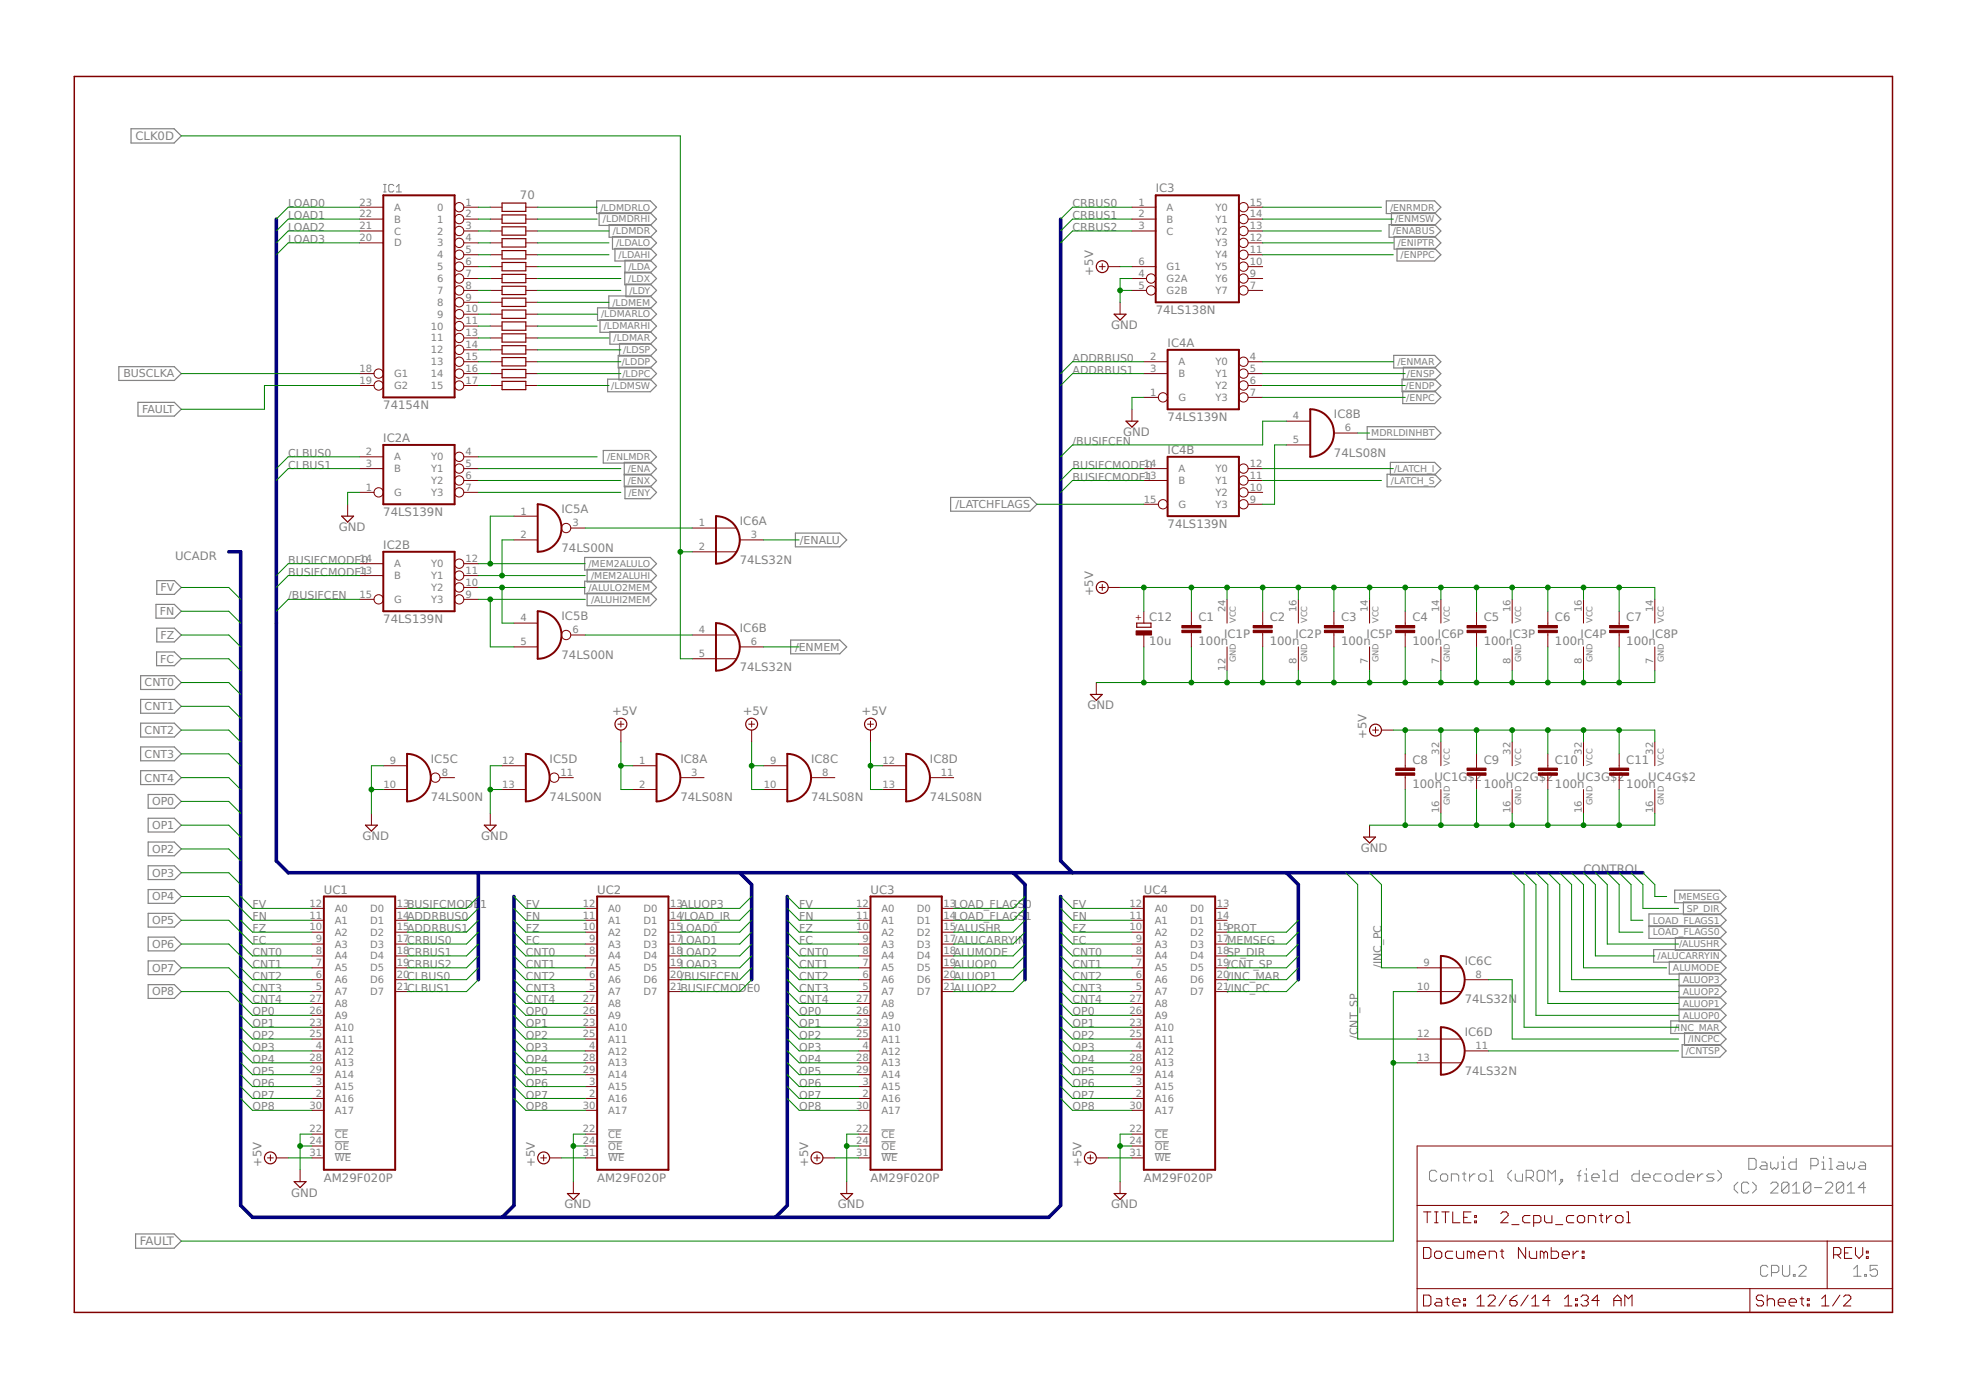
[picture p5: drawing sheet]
<svg xmlns="http://www.w3.org/2000/svg" width="420mm" height="297mm" viewBox="0 0 420 297" stroke-linecap="round" stroke-linejoin="round" font-family="sans-serif">
<defs><g id="words">
<g font-size="2.5" fill="#808080">
<text x="28.9" y="29.9">CLK0D</text>
<text x="247" y="41.1">IC3</text>
<text x="111.1" y="42.5">70</text>
<text x="233.7" y="58.9" transform="rotate(-90 233.7 58.9)">+5V</text>
<text x="237.5" y="70.3">GND</text>
<text x="247" y="67.1">74LS138N</text>
<text x="249.5" y="74.1">IC4A</text>
<text x="81.9" y="87.5">74154N</text>
<text x="249.5" y="90">74LS139N</text>
<text x="285.1" y="89.4">IC8B</text>
<text x="81.9" y="94.4">IC2A</text>
<text x="240" y="93.2">GND</text>
<text x="249.5" y="97">IC4B</text>
<text x="285.1" y="97.6">74LS08N</text>
<text x="72.4" y="113.5">GND</text>
<text x="81.9" y="110.3">74LS139N</text>
<text x="120" y="109.7">IC5A</text>
<text x="158.1" y="112.2">IC6A</text>
<text x="249.5" y="112.8">74LS139N</text>
<text x="37.4" y="119.7">UCADR</text>
<text x="81.9" y="117.3">IC2B</text>
<text x="120" y="117.9">74LS00N</text>
<text x="158.1" y="120.5">74LS32N</text>
<text x="233.7" y="127.4" transform="rotate(-90 233.7 127.4)">+5V</text>
<text x="81.9" y="133.2">74LS139N</text>
<text x="120" y="132.5">IC5B</text>
<text x="158.1" y="135.1">IC6B</text>
<text x="245.6" y="137.8">10u</text>
<text x="245.6" y="132.7">C12</text>
<text x="256.1" y="137.9">100n</text>
<text x="256.1" y="132.8">C1</text>
<text x="261.6" y="136.3">IC1P</text>
<text x="271.4" y="137.9">100n</text>
<text x="271.4" y="132.8">C2</text>
<text x="276.8" y="136.3">IC2P</text>
<text x="286.6" y="137.9">100n</text>
<text x="286.6" y="132.8">C3</text>
<text x="292.1" y="136.3">IC5P</text>
<text x="301.8" y="137.9">100n</text>
<text x="301.8" y="132.8">C4</text>
<text x="307.3" y="136.3">IC6P</text>
<text x="317.1" y="137.9">100n</text>
<text x="317.1" y="132.8">C5</text>
<text x="322.5" y="136.3">IC3P</text>
<text x="332.3" y="137.9">100n</text>
<text x="332.3" y="132.8">C6</text>
<text x="337.8" y="136.3">IC4P</text>
<text x="347.6" y="137.9">100n</text>
<text x="347.6" y="132.8">C7</text>
<text x="353" y="136.3">IC8P</text>
<text x="120" y="140.8">74LS00N</text>
<text x="158.1" y="143.3">74LS32N</text>
<text x="130.8" y="152.8">+5V</text>
<text x="158.7" y="152.8">+5V</text>
<text x="184.1" y="152.8">+5V</text>
<text x="232.4" y="151.6">GND</text>
<text x="292.1" y="157.9" transform="rotate(-90 292.1 157.9)">+5V</text>
<text x="92.1" y="163">IC5C</text>
<text x="117.5" y="163">IC5D</text>
<text x="145.4" y="163">IC8A</text>
<text x="173.3" y="163">IC8C</text>
<text x="198.7" y="163">IC8D</text>
<text x="301.8" y="163.3">C8</text>
<text x="306.5" y="166.8">UC1G$2</text>
<text x="317.1" y="163.3">C9</text>
<text x="321.8" y="166.8">UC2G$2</text>
<text x="332.3" y="163.3">C10</text>
<text x="337" y="166.8">UC3G$2</text>
<text x="347.6" y="163.3">C11</text>
<text x="352.3" y="166.8">UC4G$2</text>
<text x="92.1" y="171.3">74LS00N</text>
<text x="117.5" y="171.3">74LS00N</text>
<text x="145.4" y="171.3">74LS08N</text>
<text x="173.3" y="171.3">74LS08N</text>
<text x="198.7" y="171.3">74LS08N</text>
<text x="301.8" y="168.3">100n</text>
<text x="317.1" y="168.3">100n</text>
<text x="332.3" y="168.3">100n</text>
<text x="347.6" y="168.3">100n</text>
<text x="77.5" y="179.5">GND</text>
<text x="102.9" y="179.5">GND</text>
<text x="290.8" y="182.1">GND</text>
<text x="69.2" y="190.9">UC1</text>
<text x="127.6" y="190.9">UC2</text>
<text x="186" y="190.9">UC3</text>
<text x="244.4" y="190.9">UC4</text>
<text x="338.4" y="186.5">CONTROL</text>
<text x="313" y="206.2">IC6C</text>
<text x="313" y="214.4">74LS32N</text>
<text x="313" y="221.4">IC6D</text>
<text x="313" y="229.7">74LS32N</text>
<text x="55.9" y="249.3" transform="rotate(-90 55.9 249.3)">+5V</text>
<text x="114.3" y="249.3" transform="rotate(-90 114.3 249.3)">+5V</text>
<text x="172.7" y="249.3" transform="rotate(-90 172.7 249.3)">+5V</text>
<text x="231.1" y="249.3" transform="rotate(-90 231.1 249.3)">+5V</text>
<text x="62.2" y="255.7">GND</text>
<text x="69.2" y="252.5">AM29F020P</text>
<text x="127.6" y="252.5">AM29F020P</text>
<text x="186" y="252.5">AM29F020P</text>
<text x="244.4" y="252.5">AM29F020P</text>
<text x="120.6" y="258.2">GND</text>
<text x="179.1" y="258.2">GND</text>
<text x="237.5" y="258.2">GND</text>
<text x="29.9" y="266.1">FAULT</text>
</g>
<g font-size="2.3" fill="#808080">
<text x="61.6" y="46.8">LOAD1</text>
<text x="61.6" y="44.3">LOAD0</text>
<text x="229.2" y="46.8">CRBUS1</text>
<text x="229.2" y="44.3">CRBUS0</text>
<text x="61.6" y="51.9">LOAD3</text>
<text x="61.6" y="49.4">LOAD2</text>
<text x="229.2" y="49.4">CRBUS2</text>
<text x="229.2" y="77.3">ADDRBUS0</text>
<text x="26.4" y="80.7">BUSCLKA</text>
<text x="229.2" y="79.8">ADDRBUS1</text>
<text x="30.4" y="88.3">FAULT</text>
<text x="229.2" y="95.1">/BUSIFCEN</text>
<text x="61.6" y="100.1">CLBUS1</text>
<text x="61.6" y="97.6">CLBUS0</text>
<text x="229.2" y="100.1">BUSIFCMODE104</text>
<text x="229.2" y="102.7">BUSIFCMODE113</text>
<text x="204.2" y="108.6">/LATCHFLAGS</text>
<text x="171" y="116.2">/ENALU</text>
<text x="61.6" y="123">BUSIFCMODE113</text>
<text x="61.6" y="120.5">BUSIFCMODE104</text>
<text x="34.1" y="131.5">FN</text>
<text x="34.3" y="126.4">FV</text>
<text x="61.6" y="128.1">/BUSIFCEN</text>
<text x="34.3" y="136.5">FZ</text>
<text x="34.3" y="141.6">FC</text>
<text x="169.9" y="139.1">/ENMEM</text>
<text x="30.9" y="146.7">CNT0</text>
<text x="30.9" y="151.8">CNT1</text>
<text x="30.9" y="156.9">CNT2</text>
<text x="30.9" y="161.9">CNT3</text>
<text x="30.9" y="167">CNT4</text>
<text x="32.5" y="172.1">OP0</text>
<text x="32.5" y="177.2">OP1</text>
<text x="32.5" y="182.2">OP2</text>
<text x="32.5" y="187.3">OP3</text>
<text x="32.5" y="192.4">OP4</text>
<text x="32.5" y="197.5">OP5</text>
<text x="54" y="196.7">FN</text>
<text x="54" y="194.1">FV</text>
<text x="102.6" y="194.1">1</text>
<text x="112.4" y="196.7">FN</text>
<text x="112.4" y="194.1">FV</text>
<text x="170.8" y="196.7">FN</text>
<text x="170.8" y="194.1">FV</text>
<text x="229.2" y="196.7">FN</text>
<text x="229.2" y="194.1">FV</text>
<text x="32.5" y="202.6">OP6</text>
<text x="54" y="201.7">FC</text>
<text x="54" y="199.2">FZ</text>
<text x="112.4" y="201.7">FC</text>
<text x="112.4" y="199.2">FZ</text>
<text x="170.8" y="201.7">FC</text>
<text x="170.8" y="199.2">FZ</text>
<text x="229.2" y="201.7">FC</text>
<text x="229.2" y="199.2">FZ</text>
<text x="32.5" y="207.6">OP7</text>
<text x="54" y="204.3">CNT0</text>
<text x="54" y="206.8">CNT1</text>
<text x="54" y="209.4">CNT2</text>
<text x="112.4" y="204.3">CNT0</text>
<text x="112.4" y="206.8">CNT1</text>
<text x="112.4" y="209.4">CNT2</text>
<text x="170.8" y="204.3">CNT0</text>
<text x="170.8" y="206.8">CNT1</text>
<text x="170.8" y="209.4">CNT2</text>
<text x="229.2" y="204.3">CNT0</text>
<text x="229.2" y="206.8">CNT1</text>
<text x="229.2" y="209.4">CNT2</text>
<text x="295.2" y="206.8" transform="rotate(-90 295.2 206.8)">/INC_PC</text>
<text x="32.5" y="212.7">OP8</text>
<text x="54" y="211.9">CNT3</text>
<text x="54" y="214.4">CNT4</text>
<text x="112.4" y="211.9">CNT3</text>
<text x="112.4" y="214.4">CNT4</text>
<text x="170.8" y="211.9">CNT3</text>
<text x="170.8" y="214.4">CNT4</text>
<text x="229.2" y="211.9">CNT3</text>
<text x="229.2" y="214.4">CNT4</text>
<text x="54" y="217">OP0</text>
<text x="54" y="219.5">OP1</text>
<text x="112.4" y="217">OP0</text>
<text x="112.4" y="219.5">OP1</text>
<text x="170.8" y="217">OP0</text>
<text x="170.8" y="219.5">OP1</text>
<text x="229.2" y="217">OP0</text>
<text x="229.2" y="219.5">OP1</text>
<text x="54" y="222">OP2</text>
<text x="54" y="224.6">OP3</text>
<text x="54" y="227.1">OP4</text>
<text x="112.4" y="222">OP2</text>
<text x="112.4" y="224.6">OP3</text>
<text x="112.4" y="227.1">OP4</text>
<text x="170.8" y="222">OP2</text>
<text x="170.8" y="224.6">OP3</text>
<text x="170.8" y="227.1">OP4</text>
<text x="229.2" y="222">OP2</text>
<text x="229.2" y="224.6">OP3</text>
<text x="229.2" y="227.1">OP4</text>
<text x="290.2" y="222" transform="rotate(-90 290.2 222)">/CNT_SP</text>
<text x="54" y="229.7">OP5</text>
<text x="54" y="232.2">OP6</text>
<text x="112.4" y="229.7">OP5</text>
<text x="112.4" y="232.2">OP6</text>
<text x="170.8" y="229.7">OP5</text>
<text x="170.8" y="232.2">OP6</text>
<text x="229.2" y="229.7">OP5</text>
<text x="229.2" y="232.2">OP6</text>
<text x="54" y="234.7">OP7</text>
<text x="54" y="237.3">OP8</text>
<text x="112.4" y="234.7">OP7</text>
<text x="112.4" y="237.3">OP8</text>
<text x="170.8" y="234.7">OP7</text>
<text x="170.8" y="237.3">OP8</text>
<text x="229.2" y="234.7">OP7</text>
<text x="229.2" y="237.3">OP8</text>
</g>
<g font-size="2.1" fill="#808080">
<text x="76.9" y="46.5">22</text>
<text x="76.9" y="43.9">23</text>
<text x="84.2" y="47.6">B</text>
<text x="84.2" y="45">A</text>
<text x="93.5" y="45">0</text>
<text x="93.5" y="47.6">1</text>
<text x="99.5" y="43.9">1</text>
<text x="99.5" y="46.5">2</text>
<text x="243.3" y="43.9">1</text>
<text x="243.3" y="46.5">2</text>
<text x="249.3" y="45">A</text>
<text x="249.3" y="47.6">B</text>
<text x="259.8" y="47.6">Y1</text>
<text x="259.8" y="45">Y0</text>
<text x="267.1" y="46.5">14</text>
<text x="267.1" y="43.9">15</text>
<text x="76.9" y="51.5">20</text>
<text x="76.9" y="49">21</text>
<text x="84.2" y="52.7">D</text>
<text x="84.2" y="50.1">C</text>
<text x="93.5" y="50.1">2</text>
<text x="93.5" y="52.7">3</text>
<text x="99.5" y="49">3</text>
<text x="99.5" y="51.5">4</text>
<text x="243.3" y="49">3</text>
<text x="249.3" y="50.1">C</text>
<text x="259.8" y="52.7">Y3</text>
<text x="259.8" y="50.1">Y2</text>
<text x="267.1" y="51.5">12</text>
<text x="267.1" y="49">13</text>
<text x="93.5" y="55.2">4</text>
<text x="93.5" y="57.7">5</text>
<text x="99.5" y="54.1">5</text>
<text x="99.5" y="56.6">6</text>
<text x="99.5" y="59.2">7</text>
<text x="243.3" y="59.2">4</text>
<text x="243.3" y="56.6">6</text>
<text x="249.3" y="57.7">G1</text>
<text x="259.8" y="57.7">Y5</text>
<text x="259.8" y="55.2">Y4</text>
<text x="267.1" y="59.2">9</text>
<text x="267.1" y="56.6">10</text>
<text x="267.1" y="54.1">11</text>
<text x="93.5" y="60.3">6</text>
<text x="93.5" y="62.8">7</text>
<text x="93.5" y="65.4">8</text>
<text x="99.5" y="61.7">8</text>
<text x="99.5" y="64.2">9</text>
<text x="243.3" y="61.7">5</text>
<text x="249.3" y="60.3">G2A</text>
<text x="249.3" y="62.8">G2B</text>
<text x="259.8" y="62.8">Y7</text>
<text x="259.8" y="60.3">Y6</text>
<text x="267.1" y="61.7">7</text>
<text x="92.1" y="70.4">10</text>
<text x="93.5" y="67.9">9</text>
<text x="99.5" y="66.8">10</text>
<text x="99.5" y="69.3">11</text>
<text x="99.5" y="71.9">13</text>
<text x="92.1" y="73">11</text>
<text x="92.1" y="75.5">12</text>
<text x="99.5" y="74.4">14</text>
<text x="99.5" y="76.9">15</text>
<text x="245.8" y="76.9">2</text>
<text x="267.1" y="76.9">4</text>
<text x="76.9" y="79.5">18</text>
<text x="76.9" y="82">19</text>
<text x="84.2" y="80.6">G1</text>
<text x="84.2" y="83.1">G2</text>
<text x="92.1" y="78.1">13</text>
<text x="92.1" y="80.6">14</text>
<text x="92.1" y="83.1">15</text>
<text x="99.5" y="79.5">16</text>
<text x="99.5" y="82">17</text>
<text x="245.8" y="79.5">3</text>
<text x="251.9" y="78.1">A</text>
<text x="251.9" y="80.6">B</text>
<text x="259.8" y="78.1">Y0</text>
<text x="259.8" y="80.6">Y1</text>
<text x="259.8" y="83.1">Y2</text>
<text x="267.1" y="79.5">5</text>
<text x="267.1" y="82">6</text>
<text x="245.8" y="84.6">1</text>
<text x="251.9" y="85.7">G</text>
<text x="259.8" y="85.7">Y3</text>
<text x="267.1" y="84.6">7</text>
<text x="276.3" y="89.6">4</text>
<text x="276.3" y="94.7">5</text>
<text x="287.4" y="92.2">6</text>
<text x="78.2" y="97.3">2</text>
<text x="78.2" y="99.8">3</text>
<text x="84.2" y="98.4">A</text>
<text x="84.2" y="100.9">B</text>
<text x="92.1" y="98.4">Y0</text>
<text x="92.1" y="100.9">Y1</text>
<text x="99.5" y="97.3">4</text>
<text x="99.5" y="99.8">5</text>
<text x="251.9" y="100.9">A</text>
<text x="259.8" y="100.9">Y0</text>
<text x="267.1" y="99.8">12</text>
<text x="78.2" y="104.9">1</text>
<text x="84.2" y="106">G</text>
<text x="92.1" y="103.5">Y2</text>
<text x="92.1" y="106">Y3</text>
<text x="99.5" y="102.3">6</text>
<text x="99.5" y="104.9">7</text>
<text x="244.5" y="107.4">15</text>
<text x="251.9" y="103.5">B</text>
<text x="259.8" y="103.5">Y1</text>
<text x="259.8" y="106">Y2</text>
<text x="267.1" y="102.3">11</text>
<text x="267.1" y="104.9">10</text>
<text x="267.1" y="107.4">9</text>
<text x="111.2" y="110">1</text>
<text x="122.3" y="112.5">3</text>
<text x="149.3" y="112.5">1</text>
<text x="251.9" y="108.5">G</text>
<text x="259.8" y="108.5">Y3</text>
<text x="111.2" y="115">2</text>
<text x="149.3" y="117.6">2</text>
<text x="160.4" y="115">3</text>
<text x="84.2" y="121.2">A</text>
<text x="84.2" y="123.8">B</text>
<text x="92.1" y="121.2">Y0</text>
<text x="92.1" y="123.8">Y1</text>
<text x="99.5" y="120.1">12</text>
<text x="99.5" y="122.7">11</text>
<text x="99.5" y="125.2">10</text>
<text x="76.9" y="127.7">15</text>
<text x="84.2" y="128.8">G</text>
<text x="92.1" y="126.3">Y2</text>
<text x="92.1" y="128.8">Y3</text>
<text x="99.5" y="127.7">9</text>
<text x="261.9" y="130.8" transform="rotate(-90 261.9 130.8)">24</text>
<text x="277.1" y="130.8" transform="rotate(-90 277.1 130.8)">16</text>
<text x="292.3" y="130.8" transform="rotate(-90 292.3 130.8)">14</text>
<text x="307.6" y="130.8" transform="rotate(-90 307.6 130.8)">14</text>
<text x="322.8" y="130.8" transform="rotate(-90 322.8 130.8)">16</text>
<text x="338.1" y="130.8" transform="rotate(-90 338.1 130.8)">16</text>
<text x="353.3" y="130.8" transform="rotate(-90 353.3 130.8)">14</text>
<text x="111.2" y="132.8">4</text>
<text x="111.2" y="137.9">5</text>
<text x="122.3" y="135.3">6</text>
<text x="149.3" y="135.3">4</text>
<text x="160.4" y="137.9">6</text>
<text x="149.3" y="140.4">5</text>
<text x="261.9" y="143.3" transform="rotate(-90 261.9 143.3)">12</text>
<text x="277.1" y="141.9" transform="rotate(-90 277.1 141.9)">8</text>
<text x="292.3" y="141.9" transform="rotate(-90 292.3 141.9)">7</text>
<text x="307.6" y="141.9" transform="rotate(-90 307.6 141.9)">7</text>
<text x="322.8" y="141.9" transform="rotate(-90 322.8 141.9)">8</text>
<text x="338.1" y="141.9" transform="rotate(-90 338.1 141.9)">8</text>
<text x="353.3" y="141.9" transform="rotate(-90 353.3 141.9)">7</text>
<text x="307.6" y="161.3" transform="rotate(-90 307.6 161.3)">32</text>
<text x="322.8" y="161.3" transform="rotate(-90 322.8 161.3)">32</text>
<text x="338.1" y="161.3" transform="rotate(-90 338.1 161.3)">32</text>
<text x="353.3" y="161.3" transform="rotate(-90 353.3 161.3)">32</text>
<text x="83.3" y="163.3">9</text>
<text x="94.4" y="165.8">8</text>
<text x="107.3" y="163.3">12</text>
<text x="119.8" y="165.8">11</text>
<text x="136.6" y="163.3">1</text>
<text x="147.7" y="165.8">3</text>
<text x="164.6" y="163.3">9</text>
<text x="175.7" y="165.8">8</text>
<text x="188.6" y="163.3">12</text>
<text x="201.1" y="165.8">11</text>
<text x="81.9" y="168.4">10</text>
<text x="107.3" y="168.4">13</text>
<text x="136.6" y="168.4">2</text>
<text x="163.2" y="168.4">10</text>
<text x="188.6" y="168.4">13</text>
<text x="307.6" y="173.8" transform="rotate(-90 307.6 173.8)">16</text>
<text x="322.8" y="173.8" transform="rotate(-90 322.8 173.8)">16</text>
<text x="338.1" y="173.8" transform="rotate(-90 338.1 173.8)">16</text>
<text x="353.3" y="173.8" transform="rotate(-90 353.3 173.8)">16</text>
<text x="66.1" y="196.3">11</text>
<text x="66.1" y="193.8">12</text>
<text x="71.5" y="197.4">A1</text>
<text x="71.5" y="194.9">A0</text>
<text x="79.1" y="194.9">D0</text>
<text x="79.1" y="197.4">D1</text>
<text x="84.8" y="193.8">13BUSIFCMODE</text>
<text x="84.8" y="196.3">14ADDRBUS0</text>
<text x="124.6" y="196.3">11</text>
<text x="124.6" y="193.8">12</text>
<text x="130" y="197.4">A1</text>
<text x="130" y="194.9">A0</text>
<text x="137.5" y="194.9">D0</text>
<text x="137.5" y="197.4">D1</text>
<text x="143.2" y="193.8">13ALUOP3</text>
<text x="143.2" y="196.3">14/LOAD_IR</text>
<text x="183" y="196.3">11</text>
<text x="183" y="193.8">12</text>
<text x="188.4" y="197.4">A1</text>
<text x="188.4" y="194.9">A0</text>
<text x="195.9" y="194.9">D0</text>
<text x="195.9" y="197.4">D1</text>
<text x="201.6" y="193.8">13LOAD_FLAGS0</text>
<text x="201.6" y="196.3">14LOAD_FLAGS1</text>
<text x="241.4" y="196.3">11</text>
<text x="241.4" y="193.8">12</text>
<text x="246.8" y="197.4">A1</text>
<text x="246.8" y="194.9">A0</text>
<text x="254.3" y="194.9">D0</text>
<text x="254.3" y="197.4">D1</text>
<text x="260" y="193.8">13</text>
<text x="260" y="196.3">14</text>
<text x="66.1" y="198.8">10</text>
<text x="67.5" y="203.9">8</text>
<text x="67.5" y="201.4">9</text>
<text x="71.5" y="202.5">A3</text>
<text x="71.5" y="200">A2</text>
<text x="79.1" y="200">D2</text>
<text x="79.1" y="202.5">D3</text>
<text x="84.8" y="198.8">15ADDRBUS1</text>
<text x="84.8" y="201.4">17CRBUS0</text>
<text x="84.8" y="203.9">18CRBUS1</text>
<text x="124.6" y="198.8">10</text>
<text x="125.9" y="203.9">8</text>
<text x="125.9" y="201.4">9</text>
<text x="130" y="202.5">A3</text>
<text x="130" y="200">A2</text>
<text x="137.5" y="200">D2</text>
<text x="137.5" y="202.5">D3</text>
<text x="143.2" y="198.8">15LOAD0</text>
<text x="143.2" y="201.4">17LOAD1</text>
<text x="143.2" y="203.9">18LOAD2</text>
<text x="183" y="198.8">10</text>
<text x="184.3" y="203.9">8</text>
<text x="184.3" y="201.4">9</text>
<text x="188.4" y="202.5">A3</text>
<text x="188.4" y="200">A2</text>
<text x="195.9" y="200">D2</text>
<text x="195.9" y="202.5">D3</text>
<text x="201.6" y="198.8">15/ALUSHR</text>
<text x="201.6" y="201.4">17/ALUCARRYIN</text>
<text x="201.6" y="203.9">18ALUMODE</text>
<text x="241.4" y="198.8">10</text>
<text x="242.7" y="203.9">8</text>
<text x="242.7" y="201.4">9</text>
<text x="246.8" y="202.5">A3</text>
<text x="246.8" y="200">A2</text>
<text x="254.3" y="200">D2</text>
<text x="254.3" y="202.5">D3</text>
<text x="260" y="198.8">15PROT</text>
<text x="260" y="201.4">17MEMSEG</text>
<text x="260" y="203.9">18SP_DIR</text>
<text x="67.5" y="209">6</text>
<text x="67.5" y="206.5">7</text>
<text x="71.5" y="207.6">A5</text>
<text x="71.5" y="205">A4</text>
<text x="79.1" y="205">D4</text>
<text x="79.1" y="207.6">D5</text>
<text x="84.8" y="206.5">19CRBUS2</text>
<text x="84.8" y="209">20CLBUS0</text>
<text x="125.9" y="209">6</text>
<text x="125.9" y="206.5">7</text>
<text x="130" y="207.6">A5</text>
<text x="130" y="205">A4</text>
<text x="137.5" y="205">D4</text>
<text x="137.5" y="207.6">D5</text>
<text x="143.2" y="206.5">19LOAD3</text>
<text x="143.2" y="209">20/BUSIFCEN</text>
<text x="184.3" y="209">6</text>
<text x="184.3" y="206.5">7</text>
<text x="188.4" y="207.6">A5</text>
<text x="188.4" y="205">A4</text>
<text x="195.9" y="205">D4</text>
<text x="195.9" y="207.6">D5</text>
<text x="201.6" y="206.5">19ALUOP0</text>
<text x="201.6" y="209">20ALUOP1</text>
<text x="242.7" y="209">6</text>
<text x="242.7" y="206.5">7</text>
<text x="246.8" y="207.6">A5</text>
<text x="246.8" y="205">A4</text>
<text x="254.3" y="205">D4</text>
<text x="254.3" y="207.6">D5</text>
<text x="260" y="206.5">19/CNT_SP</text>
<text x="260" y="209">20/INC_MAR</text>
<text x="304.2" y="206.5">9</text>
<text x="315.4" y="209">8</text>
<text x="66.1" y="214.1">27</text>
<text x="67.5" y="211.5">5</text>
<text x="71.5" y="212.7">A7</text>
<text x="71.5" y="210.1">A6</text>
<text x="71.5" y="215.2">A8</text>
<text x="79.1" y="210.1">D6</text>
<text x="79.1" y="212.7">D7</text>
<text x="84.8" y="211.5">21CLBUS1</text>
<text x="124.6" y="214.1">27</text>
<text x="125.9" y="211.5">5</text>
<text x="130" y="212.7">A7</text>
<text x="130" y="210.1">A6</text>
<text x="130" y="215.2">A8</text>
<text x="137.5" y="210.1">D6</text>
<text x="137.5" y="212.7">D7</text>
<text x="143.2" y="211.5">21BUSIFCMODE0</text>
<text x="183" y="214.1">27</text>
<text x="184.3" y="211.5">5</text>
<text x="188.4" y="212.7">A7</text>
<text x="188.4" y="210.1">A6</text>
<text x="188.4" y="215.2">A8</text>
<text x="195.9" y="210.1">D6</text>
<text x="195.9" y="212.7">D7</text>
<text x="201.6" y="211.5">21ALUOP2</text>
<text x="241.4" y="214.1">27</text>
<text x="242.7" y="211.5">5</text>
<text x="246.8" y="212.7">A7</text>
<text x="246.8" y="210.1">A6</text>
<text x="246.8" y="215.2">A8</text>
<text x="254.3" y="210.1">D6</text>
<text x="254.3" y="212.7">D7</text>
<text x="260" y="211.5">21/INC_PC</text>
<text x="302.9" y="211.5">10</text>
<text x="66.1" y="219.2">23</text>
<text x="66.1" y="221.7">25</text>
<text x="66.1" y="216.6">26</text>
<text x="71.5" y="220.3">A10</text>
<text x="71.5" y="217.7">A9</text>
<text x="124.6" y="219.2">23</text>
<text x="124.6" y="221.7">25</text>
<text x="124.6" y="216.6">26</text>
<text x="130" y="220.3">A10</text>
<text x="130" y="217.7">A9</text>
<text x="183" y="219.2">23</text>
<text x="183" y="221.7">25</text>
<text x="183" y="216.6">26</text>
<text x="188.4" y="220.3">A10</text>
<text x="188.4" y="217.7">A9</text>
<text x="241.4" y="219.2">23</text>
<text x="241.4" y="221.7">25</text>
<text x="241.4" y="216.6">26</text>
<text x="246.8" y="220.3">A10</text>
<text x="246.8" y="217.7">A9</text>
<text x="302.9" y="221.7">12</text>
<text x="66.1" y="226.8">28</text>
<text x="67.5" y="224.2">4</text>
<text x="71.5" y="225.3">A12</text>
<text x="71.5" y="222.8">A11</text>
<text x="71.5" y="227.9">A13</text>
<text x="124.6" y="226.8">28</text>
<text x="125.9" y="224.2">4</text>
<text x="130" y="225.3">A12</text>
<text x="130" y="222.8">A11</text>
<text x="130" y="227.9">A13</text>
<text x="183" y="226.8">28</text>
<text x="184.3" y="224.2">4</text>
<text x="188.4" y="225.3">A12</text>
<text x="188.4" y="222.8">A11</text>
<text x="188.4" y="227.9">A13</text>
<text x="241.4" y="226.8">28</text>
<text x="242.7" y="224.2">4</text>
<text x="246.8" y="225.3">A12</text>
<text x="246.8" y="222.8">A11</text>
<text x="246.8" y="227.9">A13</text>
<text x="302.9" y="226.8">13</text>
<text x="315.4" y="224.2">11</text>
<text x="66.1" y="229.3">29</text>
<text x="67.5" y="231.9">3</text>
<text x="71.5" y="230.4">A14</text>
<text x="71.5" y="233">A15</text>
<text x="124.6" y="229.3">29</text>
<text x="125.9" y="231.9">3</text>
<text x="130" y="230.4">A14</text>
<text x="130" y="233">A15</text>
<text x="183" y="229.3">29</text>
<text x="184.3" y="231.9">3</text>
<text x="188.4" y="230.4">A14</text>
<text x="188.4" y="233">A15</text>
<text x="241.4" y="229.3">29</text>
<text x="242.7" y="231.9">3</text>
<text x="246.8" y="230.4">A14</text>
<text x="246.8" y="233">A15</text>
<text x="66.1" y="236.9">30</text>
<text x="67.5" y="234.4">2</text>
<text x="71.5" y="235.5">A16</text>
<text x="71.5" y="238">A17</text>
<text x="124.6" y="236.9">30</text>
<text x="125.9" y="234.4">2</text>
<text x="130" y="235.5">A16</text>
<text x="130" y="238">A17</text>
<text x="183" y="236.9">30</text>
<text x="184.3" y="234.4">2</text>
<text x="188.4" y="235.5">A16</text>
<text x="188.4" y="238">A17</text>
<text x="241.4" y="236.9">30</text>
<text x="242.7" y="234.4">2</text>
<text x="246.8" y="235.5">A16</text>
<text x="246.8" y="238">A17</text>
<text x="66.1" y="242">22</text>
<text x="66.1" y="244.5">24</text>
<text x="71.5" y="243.1">CE</text>
<text x="71.5" y="245.7">OE</text>
<text x="124.6" y="242">22</text>
<text x="124.6" y="244.5">24</text>
<text x="130" y="243.1">CE</text>
<text x="130" y="245.7">OE</text>
<text x="183" y="242">22</text>
<text x="183" y="244.5">24</text>
<text x="188.4" y="243.1">CE</text>
<text x="188.4" y="245.7">OE</text>
<text x="241.4" y="242">22</text>
<text x="241.4" y="244.5">24</text>
<text x="246.8" y="243.1">CE</text>
<text x="246.8" y="245.7">OE</text>
<text x="66.1" y="247.1">31</text>
<text x="71.5" y="248.2">WE</text>
<text x="124.6" y="247.1">31</text>
<text x="130" y="248.2">WE</text>
<text x="183" y="247.1">31</text>
<text x="188.4" y="248.2">WE</text>
<text x="241.4" y="247.1">31</text>
<text x="246.8" y="248.2">WE</text>
</g>
<g font-size="2" fill="#808080">
<text x="128.3" y="45">/LDMDRLO</text>
<text x="128.9" y="47.5">/LDMDRHI</text>
<text x="297.1" y="45">/ENRMDR</text>
<text x="298.1" y="47.5">/ENMSW</text>
<text x="131" y="50.1">/LDMDR</text>
<text x="131.7" y="52.6">/LDALO</text>
<text x="297.6" y="50.1">/ENABUS</text>
<text x="298.7" y="52.6">/ENIPTR</text>
<text x="132.2" y="55.1">/LDAHI</text>
<text x="134.3" y="57.7">/LDA</text>
<text x="299.3" y="55.1">/ENPPC</text>
<text x="130.9" y="65.3">/LDMEM</text>
<text x="134.3" y="60.2">/LDX</text>
<text x="134.5" y="62.8">/LDY</text>
<text x="128.5" y="67.8">/LDMARLO</text>
<text x="129" y="70.4">/LDMARHI</text>
<text x="131.1" y="72.9">/LDMAR</text>
<text x="133.2" y="75.5">/LDSP</text>
<text x="130.6" y="83.1">/LDMSW</text>
<text x="132.9" y="78">/LDDP</text>
<text x="133" y="80.5">/LDPC</text>
<text x="298.6" y="78">/ENMAR</text>
<text x="300.4" y="83.1">/ENDP</text>
<text x="300.7" y="80.5">/ENSP</text>
<text x="300.5" y="85.6">/ENPC</text>
<text x="293" y="93.2">MDRLDINHBT</text>
<text x="129.7" y="98.3">/ENLMDR</text>
<text x="134.1" y="100.9">/ENA</text>
<text x="297.9" y="100.9">/LATCH_I</text>
<text x="134.1" y="103.4">/ENX</text>
<text x="134.3" y="105.9">/ENY</text>
<text x="297.2" y="103.4">/LATCH_S</text>
<text x="125.8" y="121.2">/MEM2ALULO</text>
<text x="126.3" y="123.7">/MEM2ALUHI</text>
<text x="125.8" y="126.3">/ALULO2MEM</text>
<text x="126.3" y="128.8">/ALUHI2MEM</text>
<text x="353.2" y="197.4">LOAD_FLAGS1</text>
<text x="358.7" y="192.3">MEMSEG</text>
<text x="360.5" y="194.8">SP_DIR</text>
<text x="353.2" y="199.9">LOAD_FLAGS0</text>
<text x="358.8" y="202.4">/ALUSHR</text>
<text x="354.2" y="205">/ALUCARRYIN</text>
<text x="357.5" y="207.5">ALUMODE</text>
<text x="359.6" y="210.1">ALUOP3</text>
<text x="359.6" y="212.6">ALUOP2</text>
<text x="359.6" y="215.1">ALUOP1</text>
<text x="357.9" y="220.2">/INC_MAR</text>
<text x="359.6" y="217.7">ALUOP0</text>
<text x="360.3" y="225.3">/CNTSP</text>
<text x="360.8" y="222.8">/INCPC</text>
</g>
<text font-size="1.8" fill="#800000" x="243.9" y="132.8" transform="rotate(-90 243.9 132.8)">+</text>
<g font-size="1.8" fill="#808080">
<text x="264.1" y="133.2" transform="rotate(-90 264.1 133.2)">VCC</text>
<text x="279.4" y="133.2" transform="rotate(-90 279.4 133.2)">VCC</text>
<text x="294.6" y="133.2" transform="rotate(-90 294.6 133.2)">VCC</text>
<text x="309.8" y="133.2" transform="rotate(-90 309.8 133.2)">VCC</text>
<text x="325.1" y="133.2" transform="rotate(-90 325.1 133.2)">VCC</text>
<text x="340.3" y="133.2" transform="rotate(-90 340.3 133.2)">VCC</text>
<text x="355.6" y="133.2" transform="rotate(-90 355.6 133.2)">VCC</text>
<text x="264.1" y="141.5" transform="rotate(-90 264.1 141.5)">GND</text>
<text x="279.4" y="141.5" transform="rotate(-90 279.4 141.5)">GND</text>
<text x="294.6" y="141.5" transform="rotate(-90 294.6 141.5)">GND</text>
<text x="309.8" y="141.5" transform="rotate(-90 309.8 141.5)">GND</text>
<text x="325.1" y="141.5" transform="rotate(-90 325.1 141.5)">GND</text>
<text x="340.3" y="141.5" transform="rotate(-90 340.3 141.5)">GND</text>
<text x="355.6" y="141.5" transform="rotate(-90 355.6 141.5)">GND</text>
<text x="309.8" y="163.6" transform="rotate(-90 309.8 163.6)">VCC</text>
<text x="325.1" y="163.6" transform="rotate(-90 325.1 163.6)">VCC</text>
<text x="340.3" y="163.6" transform="rotate(-90 340.3 163.6)">VCC</text>
<text x="355.6" y="163.6" transform="rotate(-90 355.6 163.6)">VCC</text>
<text x="309.8" y="172" transform="rotate(-90 309.8 172)">GND</text>
<text x="325.1" y="172" transform="rotate(-90 325.1 172)">GND</text>
<text x="340.3" y="172" transform="rotate(-90 340.3 172)">GND</text>
<text x="355.6" y="172" transform="rotate(-90 355.6 172)">GND</text>
</g>
</g></defs>
<g fill="none" stroke="#808080" stroke-width=".21">
<path d="M82 39.4h.5M82.3 39.4v1.6M84.2 39.7l-.3-.3h-.5l-.3 .3v1.1l.3 .2h.5l.3-.2M84.7 39.9l.6-.5v1.6M82 41h.5M84.7 41h1.1M71.5 246.5h3.5M71.5 241.4h2.9M71.5 244h3.1M130 246.5h3.4M130 241.4h2.8M130 244h3"/>
<path d="M188.4 246.5h3.4M188.4 241.4h2.8M188.4 244h3M246.8 246.5h3.5M246.8 241.4h2.8M246.8 244h3M307.1 250.5l-.4-.4h-.8l-.4 .4v1.5l.4 .4h.8l.4-.4M307.8 251.2l.4-.3h.8l.4 .3v.8l-.4 .4h-.8l-.4-.4zM310.2 252.4v-1.5h1.1l.4 .3v1.2M312.5 250.9h.8M312.9 250.5v1.5l.4 .4M314.1 250.9v1.5"/>
<path d="M315.3 250.9h-.4l-.8 .8M316 251.2l.4-.3h.8l.4 .3v.8l-.4 .4h-.8l-.4-.4zM318.4 250.1h.3v2.3M318.4 252.4h.8M323 250.1l-.7 .8v.8l.7 .7M323.8 250.9v1.1l.4 .4h1.2v-1.5M326.2 251.7h1.1l.4-.5v-.7l-.4-.4h-1.1v2.3M326.9 251.7l.8 .7M328.9 250.1h.8l.4 .4v1.5l-.4 .4h-.8l-.4-.4v-1.5zM330.8 252.4v-2.3l.8 .8 .8-.8v2.3M333.6 252h.3v.4h-.3zM333.9 252.4l-.7 .8"/>
<path d="M337.1 251.2h.8M337.9 250.1l-.4 .4v1.9M338.6 252.4h.8M338.6 250.9h.4v1.5M339 249.7v.4M340.2 251.7h1.6v-.5l-.4-.3h-.8l-.4 .3v.8l.4 .4h.8M342.5 250.1h.4v2.3M342.5 252.4h.8M345.7 250.1v2.3h-1.2l-.4-.4v-.8l.4-.3h1.2M350.3 250.1v2.3h-1.1l-.4-.4v-.8l.4-.3h1.1M351.1 251.7h1.6v-.5l-.4-.3h-.8l-.4 .3v.8l.4 .4h.8M355 250.9h-1.2l-.4 .3v.8l.4 .4h1.2"/>
<path d="M355.8 251.2l.4-.3h.8l.3 .3v.8l-.3 .4h-.8l-.4-.4zM359.7 250.1v2.3h-1.2l-.4-.4v-.8l.4-.3h1.2M360.4 251.7h1.6v-.5l-.4-.3h-.8l-.4 .3v.8l.4 .4h.8M362.8 250.9v1.5M364 250.9h-.4l-.8 .8M366.3 250.9h-1.2l-.4 .3 .4 .5h.8l.4 .3-.4 .4h-1.2M367.1 250.1l.8 .8v.8l-.8 .7M371.4 252.6l-.8 .8v.8l.8 .8M373.7 247.5h1.2l.4 .4v1.6l-.4 .4h-1.2zM373.7 253l-.3-.4h-.8l-.4 .4v1.6l.4 .4h.8l.3-.4M374.5 252.6l.8 .8v.8l-.8 .8M376.5 248.3h.8l.3 .4v1.2h-1.1l-.4-.4 .4-.4h1.1"/>
<path d="M378.4 248.3v1.2l.4 .4 .4-.4 .4 .4 .4-.4v-1.2M378.4 253l.4-.4h.8l.4 .4v.4l-1.6 1.6h1.6M380.8 249.9h.8M380.8 248.3h.3v1.6M381.1 247.2v.3M382.3 253v1.6l-.4 .4h-.8l-.3-.4M382.3 253l-.4-.4h-.8l-.3 .4v1.6M382.3 253l-1.5 1.6M383.1 253.4l.8-.8v2.4M383.1 255h1.6M383.9 247.5v2.4h-1.2l-.4-.4v-.8l.4-.4h1.2M387 249.1h1.2l.4-.4v-.8l-.4-.4h-1.2v2.4"/>
<path d="M387 253v1.6l-.4 .4h-.8l-.4-.4M387 253l-.4-.4h-.8l-.4 .4v1.6M387 253l-1.6 1.6M387.8 253.8h1.5M389.3 249.9h.8M389.3 248.3h.4v1.6M389.7 247.2v.3M390.1 253l.4-.4h.8l.4 .4v.4l-1.6 1.6h1.6M390.9 249.9h.8M390.9 247.5h.4v2.4M392.9 248.3h.7l.4 .4v1.2h-1.1l-.4-.4 .4-.4h1.1M394 253v1.6l-.4 .4h-.7l-.4-.4"/>
<path d="M394 253l-.4-.4h-.7l-.4 .4v1.6M394 253l-1.5 1.6M394.8 248.3v1.2l.4 .4 .4-.4 .4 .4 .3-.4v-1.2M394.8 255h1.5M394.8 253.4l.8-.8v2.4M397.5 248.3h.8l.4 .4v1.2h-1.2l-.4-.4 .4-.4h1.2M398.7 253.8h-1.6l1.2-1.2v2.4M377.8 270.8l-.4-.4h-.8l-.3 .4v1.6l.3 .3h.8l.4-.3M378.6 271.9h1.2l.4-.3v-.8l-.4-.4h-1.2v2.3M380.9 270.4v2l.4 .3h.8l.4-.3v-2M383.3 272.4h.3v.3h-.3zM384.4 270.8l.4-.4h.8l.4 .4v.4l-1.6 1.5h1.6"/>
<path d="M396.2 271.2l.7-.8v2.3M396.2 272.7h1.5M398.5 272.4h.4v.3h-.4zM401.2 270.4h-1.5v1.2l.8-.4h.3l.4 .4v.8l-.4 .3h-.7l-.4-.3"/>
</g>
<g fill="none" stroke="#808080" stroke-width=".25">
<path d="M28 27.5h9.2l1.5 1.5-1.5 1.6h-9.2zM127.5 42.9h11.5l1.3 1.4-1.3 1.3h-11.5zM128 45.5h11l1.3 1.3-1.3 1.4h-11zM130.2 48h8.8l1.3 1.4-1.3 1.3h-8.8zM130.9 50.5h8.1l1.3 1.4-1.3 1.3h-8.1zM131.4 53.1h7.6l1.3 1.3-1.3 1.4h-7.6zM133.5 58.2h5.5l1.3 1.3-1.3 1.4h-5.5zM133.6 55.6h5.4l1.3 1.4-1.3 1.3h-5.4zM296.3 42.9h10.3l1.3 1.4-1.3 1.3h-10.3zM296.9 48h9.7l1.3 1.4-1.3 1.3h-9.7zM297.4 45.5h9.2l1.3 1.3-1.3 1.4h-9.2zM297.9 50.5h8.7l1.3 1.4-1.3 1.3h-8.7z"/>
<path d="M298.6 53.1h8l1.3 1.3-1.3 1.4h-8zM25.4 78.4h11.9l1.4 1.4-1.4 1.5h-11.9zM127.7 65.8h11.3l1.3 1.3-1.3 1.4h-11.3zM128.2 68.3h10.8l1.3 1.4-1.3 1.3h-10.8zM130.1 63.2h8.9l1.3 1.4-1.3 1.3h-8.9zM130.3 70.9h8.7l1.3 1.3-1.3 1.4h-8.7zM132.1 75.9h6.9l1.3 1.4-1.3 1.3h-6.9zM132.3 78.5h6.7l1.3 1.3-1.3 1.4h-6.7zM132.4 73.4h6.6l1.3 1.4-1.3 1.3h-6.6zM133.8 60.7h5.2l1.3 1.4-1.3 1.3h-5.2zM297.9 75.9h8.7l1.3 1.4-1.3 1.3h-8.7zM299.9 78.5h6.7l1.3 1.3-1.3 1.4h-6.7z"/>
<path d="M29.5 86h7.8l1.4 1.5-1.4 1.4h-7.8zM128.9 96.3h10.1l1.3 1.3-1.3 1.4h-10.1zM129.9 81h9.1l1.3 1.4-1.3 1.3h-9.1zM292.2 91.2h14.4l1.3 1.3-1.3 1.4h-14.4zM297.1 98.8h9.5l1.3 1.3-1.3 1.4h-9.5zM299.6 81h7l1.3 1.4-1.3 1.3h-7zM299.8 83.6h6.8l1.3 1.3-1.3 1.4h-6.8zM124.9 119.1h14.1l1.3 1.4-1.3 1.3h-14.1zM133.4 101.3h5.6l1.3 1.4-1.3 1.3h-5.6v-5.2h5.6l1.3 1.3-1.3 1.4h-5.6M133.6 103.9h5.4l1.3 1.3-1.3 1.4h-5.4zM170 113.9h9.5l1.5 1.5-1.5 1.5h-9.5zM203.2 106.3h16.9l1.5 1.5-1.5 1.4h-16.9z"/>
<path d="M296.4 101.3h10.2l1.3 1.4-1.3 1.3h-10.2zM33.3 129.2h4l1.4 1.4-1.4 1.5h-4zM33.5 139.3h3.8l1.4 1.5-1.4 1.5h-3.8zM33.5 134.2h3.8l1.4 1.5-1.4 1.5h-3.8zM33.5 124.1h3.8l1.4 1.4-1.4 1.5h-3.8zM124.9 124.2h14.1l1.3 1.3-1.3 1.4h-14.1zM125.5 126.7h13.5l1.3 1.4-1.3 1.3h-13.5zM125.5 121.7h13.5l1.3 1.3-1.3 1.4h-13.5zM169 136.8h10.5l1.5 1.4-1.5 1.5h-10.5zM30.1 144.4h7.2l1.4 1.5-1.4 1.4h-7.2zM30.1 149.5h7.2l1.4 1.4-1.4 1.5h-7.2zM30.1 154.5h7.2l1.4 1.5-1.4 1.5h-7.2z"/>
<path d="M30.1 159.6h7.2l1.4 1.5-1.4 1.5h-7.2zM30.1 164.7h7.2l1.4 1.5-1.4 1.5h-7.2zM31.7 169.8h5.6l1.4 1.5-1.4 1.4h-5.6zM31.7 174.9h5.6l1.4 1.4-1.4 1.5h-5.6zM31.7 179.9h5.6l1.4 1.5-1.4 1.5h-5.6zM31.7 185h5.6l1.4 1.5-1.4 1.5h-5.6zM31.7 190.1h5.6l1.4 1.5-1.4 1.4h-5.6zM31.7 195.2h5.6l1.4 1.5-1.4 1.4h-5.6zM352.4 197.8h15.1l1.4 1.4-1.4 1.3h-15.1v-5.2h15.1l1.4 1.4-1.4 1.3h-15.1M357.9 190.2h9.6l1.4 1.4-1.4 1.3h-9.6zM359.8 192.8h7.7l1.4 1.3-1.4 1.4h-7.7zM31.7 200.3h5.6l1.4 1.4-1.4 1.5h-5.6z"/>
<path d="M31.7 205.3h5.6l1.4 1.5-1.4 1.5h-5.6zM31.7 210.4h5.6l1.4 1.5-1.4 1.5h-5.6zM353.4 202.9h14.1l1.4 1.4-1.4 1.3h-14.1zM356.7 205.5h10.8l1.4 1.3-1.4 1.4h-10.8zM357.1 218.2h10.4l1.4 1.3-1.4 1.4h-10.4zM358 200.4h9.5l1.4 1.3-1.4 1.4h-9.5zM358.8 210.7h8.7l1.4-1.3-1.4-1.4h-8.7v10.3h8.7l1.4-1.3-1.4-1.4h-8.7M358.8 210.5h8.7l1.4 1.4-1.4 1.3h-8.7M358.8 213.1h8.7l1.4 1.3-1.4 1.4h-8.7M359.5 223.2h8l1.4 1.4-1.4 1.3h-8zM360 220.7h7.5l1.4 1.3-1.4 1.4h-7.5zM29 263.7h8.2l1.5 1.5-1.5 1.5h-8.2z"/>
</g>
<path d="M15.9 16.3h388.6v264.2h-388.6z" fill="none" stroke="#800000" stroke-width=".32"/>
<g fill="none" stroke="#800000" stroke-width=".21">
<path d="M76.8 44.3h5.1M76.8 46.8h5.1M76.8 49.4h5.1M76.8 51.9h5.1M99.1 44.3h3.1M99.1 46.8h3.1M99.1 49.4h3.1M99.1 51.9h3.1M99.1 54.4h3.1M99.1 57h3.1M99.1 59.5h3.1M104.8 44.3h2.5"/>
<path d="M104.8 46.8h2.5M104.8 49.4h2.5M104.8 51.9h2.5M104.8 54.4h2.5M104.8 57h2.5M104.8 59.5h2.5M112.4 44.3h2.5M112.4 46.8h2.5M112.4 49.4h2.5M112.4 51.9h2.5M112.4 54.4h2.5M112.4 57h2.5"/>
<path d="M112.4 59.5h2.5M234.9 57h1.3M235.6 56.3v1.3M236.8 57h2.6M241.9 44.3h5.1M241.9 46.8h5.1M241.9 49.4h5.1M241.9 57h5.1M241.9 59.5h3.1M266.7 44.3h3.2M266.7 46.8h3.2M266.7 49.4h3.2"/>
<path d="M266.7 51.9h3.2M266.7 54.4h3.2M266.7 57h3.2M266.7 59.5h3.2M76.8 79.8h3.1M99.1 62.1h3.1M99.1 64.6h3.1M99.1 67.1h3.1M99.1 69.7h3.1M99.1 72.2h3.1M99.1 74.8h3.1M99.1 77.3h3.1"/>
<path d="M99.1 79.8h3.1M104.8 62.1h2.5M104.8 64.6h2.5M104.8 67.1h2.5M104.8 69.7h2.5M104.8 72.2h2.5M104.8 74.8h2.5M104.8 77.3h2.5M104.8 79.8h2.5M112.4 62.1h2.5M112.4 64.6h2.5M112.4 67.1h2.5"/>
<path d="M112.4 69.7h2.5M112.4 72.2h2.5M112.4 74.8h2.5M112.4 77.3h2.5M112.4 79.8h2.5M239.4 64.6v2.5M241.9 62.1h3.1M244.5 77.3h5M244.5 79.8h5M266.7 62.1h3.2M266.7 77.3h3.2M266.7 79.8h3.2"/>
<path d="M76.8 97.6h5.1M76.8 82.4h3.1M99.1 97.6h3.1M99.1 82.4h3.1M104.8 82.4h2.5M112.4 82.4h2.5M241.9 87.5v2.5M244.5 84.9h3M266.7 82.4h3.2M266.7 84.9h3.2M274.9 90h5.1M274.9 95.1h5.1"/>
<path d="M285.1 92.5h5.1M74.3 107.8v2.5M76.8 105.2h3.1M76.8 100.1h5.1M99.1 105.2h3.1M99.1 100.1h3.1M99.1 102.7h3.1M109.8 115.4h5.1M109.8 110.3h5.1M122 112.8h3.1M147.9 112.8h9.4M147.9 117.9h9.4"/>
<path d="M158.1 115.4h5.1M244.5 100.1h5M244.5 102.7h5M244.5 107.8h3M266.7 105.2h3.2M266.7 100.1h3.2M266.7 102.7h3.2M266.7 107.8h3.2M76.8 128.1h3.1M76.8 120.5h5.1M76.8 123h5.1M99.1 128.1h3.1"/>
<path d="M99.1 120.5h3.1M99.1 123h3.1M99.1 125.5h3.1M109.8 138.2h5.1M109.8 133.2h5.1M122 135.7h3.1M147.9 135.7h9.4M158.1 138.2h5.1M234.9 125.5h1.3M235.6 124.9v1.3M236.8 125.5h2.6M244.5 130.6v2.6"/>
<path d="M244.5 135.7v2.5M254.6 130.6v3.1M254.6 135.2v3M262.2 128.1v5.1M262.2 138.2v5.1M269.9 130.6v3.1M269.9 135.2v3M277.5 128.1v5.1M277.5 138.2v5.1M285.1 130.6v3.1M285.1 135.2v3M292.7 128.1v5.1"/>
<path d="M292.7 138.2v5.1M300.3 130.6v3.1M300.3 135.2v3M307.9 128.1v5.1M307.9 138.2v5.1M315.6 130.6v3.1M315.6 135.2v3M323.2 128.1v5.1M323.2 138.2v5.1M330.8 130.6v3.1M330.8 135.2v3M338.4 128.1v5.1"/>
<path d="M338.4 138.2v5.1M346 130.6v3.1M346 135.2v3M353.7 128.1v5.1M353.7 138.2v5.1M132.1 154.7h1.2M132.7 154.1v1.3M132.7 156v2.6M147.9 140.8h9.4M160 154.7h1.3M160.6 154.1v1.3M160.6 156v2.6"/>
<path d="M185.4 154.7h1.3M186 154.1v1.3M186 156v2.6M234.3 145.9v2.5M293.3 156h1.3M294 155.4v1.3M295.2 156h2.6M307.9 158.6v5M323.2 158.6v5M338.4 158.6v5M353.7 158.6v5M79.4 173.8v2.5"/>
<path d="M81.9 163.6h5.1M81.9 168.7h5.1M94 166.2h3.2M104.8 173.8v2.5M107.3 163.6h5.1M107.3 168.7h5.1M119.4 166.2h3.1M135.2 163.6h5.1M135.2 168.7h5.1M145.4 166.2h5.1M163.2 163.6h5.1M163.2 168.7h5.1"/>
<path d="M173.3 166.2h5.1M188.6 163.6h5.1M188.6 168.7h5.1M198.7 166.2h5.1M292.7 176.3v2.6M300.3 161.1v3M300.3 165.7v3M307.9 168.7v5.1M315.6 161.1v3M315.6 165.7v3M323.2 168.7v5.1M330.8 161.1v3"/>
<path d="M330.8 165.7v3M338.4 168.7v5.1M346 161.1v3M346 165.7v3M353.7 168.7v5.1M66.7 199.2h2.5M66.7 196.7h2.5M66.7 194.1h2.5M84.5 199.2h2.5M84.5 196.7h2.5M84.5 194.1h2.5M125.1 199.2h2.5"/>
<path d="M125.1 196.7h2.5M125.1 194.1h2.5M142.9 199.2h2.5M142.9 196.7h2.5M142.9 194.1h2.5M183.5 199.2h2.5M183.5 196.7h2.5M183.5 194.1h2.5M201.3 199.2h2.5M201.3 196.7h2.5M201.3 194.1h2.5M241.9 199.2h2.6"/>
<path d="M241.9 196.7h2.6M241.9 194.1h2.6M259.7 199.2h2.5M259.7 196.7h2.5M259.7 194.1h2.5M66.7 211.9h2.5M66.7 209.4h2.5M66.7 206.8h2.5M66.7 204.3h2.5M66.7 201.7h2.5M66.7 219.5h2.5M66.7 217h2.5"/>
<path d="M66.7 214.4h2.5M84.5 211.9h2.5M84.5 209.4h2.5M84.5 206.8h2.5M84.5 204.3h2.5M84.5 201.7h2.5M125.1 211.9h2.5M125.1 209.4h2.5M125.1 206.8h2.5M125.1 204.3h2.5M125.1 201.7h2.5M125.1 219.5h2.5"/>
<path d="M125.1 217h2.5M125.1 214.4h2.5M142.9 211.9h2.5M142.9 209.4h2.5M142.9 206.8h2.5M142.9 204.3h2.5M142.9 201.7h2.5M183.5 211.9h2.5M183.5 209.4h2.5M183.5 206.8h2.5M183.5 204.3h2.5M183.5 201.7h2.5"/>
<path d="M183.5 219.5h2.5M183.5 217h2.5M183.5 214.4h2.5M201.3 211.9h2.5M201.3 209.4h2.5M201.3 206.8h2.5M201.3 204.3h2.5M201.3 201.7h2.5M241.9 211.9h2.6M241.9 209.4h2.6M241.9 206.8h2.6M241.9 204.3h2.6"/>
<path d="M241.9 201.7h2.6M241.9 219.5h2.6M241.9 217h2.6M241.9 214.4h2.6M259.7 211.9h2.5M259.7 209.4h2.5M259.7 206.8h2.5M259.7 204.3h2.5M259.7 201.7h2.5M302.9 211.9h9.4M302.9 206.8h9.4M313 209.4h5.1"/>
<path d="M66.7 224.6h2.5M66.7 222h2.5M66.7 227.1h2.5M66.7 229.7h2.5M66.7 232.2h2.5M66.7 234.7h2.5M66.7 237.3h2.5M125.1 224.6h2.5M125.1 222h2.5M125.1 227.1h2.5M125.1 229.7h2.5M125.1 232.2h2.5"/>
<path d="M125.1 234.7h2.5M125.1 237.3h2.5M183.5 224.6h2.5M183.5 222h2.5M183.5 227.1h2.5M183.5 229.7h2.5M183.5 232.2h2.5M183.5 234.7h2.5M183.5 237.3h2.5M241.9 224.6h2.6M241.9 222h2.6M241.9 227.1h2.6"/>
<path d="M241.9 229.7h2.6M241.9 232.2h2.6M241.9 234.7h2.6M241.9 237.3h2.6M302.9 222h9.4M302.9 227.1h9.4M313 224.6h5.1M57.1 247.4h1.3M57.8 246.8v1.3M59.1 247.4h2.5M64.1 250v2.5M66.7 244.9h2.5"/>
<path d="M66.7 247.4h2.5M66.7 242.4h2.5M115.5 247.4h1.3M116.2 246.8v1.3M117.5 247.4h2.5M122.5 252.5v2.6M125.1 244.9h2.5M125.1 247.4h2.5M125.1 242.4h2.5M174 247.4h1.2M174.6 246.8v1.3M175.9 247.4h2.5"/>
<path d="M181 252.5v2.6M183.5 244.9h2.5M183.5 247.4h2.5M183.5 242.4h2.5M232.4 247.4h1.3M233 246.8v1.3M234.3 247.4h2.5M239.4 252.5v2.6M241.9 244.9h2.6M241.9 247.4h2.6M241.9 242.4h2.6M302.9 244.9h101.6v35.6h-101.6z"/>
<path d="M302.9 257.6h101.6M304.2 259h1.6M305 259v2.3M306.6 259h.7M307 259v2.3M308.1 259h1.6M308.9 259v2.3M310.5 259v2.3h1.5M314.4 259h-1.6v2.3h1.6M315.2 259.8h.3v.3h-.3zM320.7 259.4l.4-.4h.8l.4 .4v.4l-1.6 1.5h1.6M327 259.8h-1.2l-.4 .3v.8l.4 .4h1.2"/>
<path d="M330.1 259.8v1.1l.4 .4h1.2v-1.5M336.3 259.8h-1.1l-.4 .3v.8l.4 .4h1.1M341.8 259.8h.8M342.2 259.4v1.5l.4 .4M343.3 259.8v1.5M344.5 259.8h-.4l-.8 .7M347.6 259h.4v2.3M302.9 265.2h101.6M302.9 275.4h101.6M304.2 266.6h1.2l.4 .4v1.5l-.4 .4h-1.2zM304.2 276.8h1.2l.4 .3v1.6l-.4 .4h-1.2zM306.6 267.8l.4-.4h.7l.4 .4v.7l-.4 .4h-.7l-.4-.4z"/>
<path d="M306.6 261.3h.7M307 277.5h.7l.4 .4v1.2h-1.1l-.4-.4 .4-.4h1.1M308.9 277.5h.8M309.3 277.1v1.6l.4 .4M310.5 278.3h1.5v-.4l-.4-.4h-.7l-.4 .4v.8l.4 .4h.7M310.5 267.4h-1.2l-.4 .4v.7l.4 .4h1.2M311.3 267.4v1.1l.3 .4h1.2v-1.5M312.8 278.7h.4v.4h-.4zM312.8 277.5h.4v.4h-.4zM312.8 260.1h.8M314.4 267.8l-.4-.4h-.4v1.5M314.4 267.8l.3-.4 .5 .4v1.1"/>
<path d="M314.4 267.8v1.1M315.2 260.9h.3v.4h-.3zM315.7 279.1h1.5M315.7 277.5l.7-.7v2.3M315.9 268.1h1.6v-.3l-.4-.4h-.8l-.4 .4v.7l.4 .4h.8M318 277.1l.4-.3h.8l.4 .3v.4l-1.6 1.6h1.6M318.3 268.9v-1.5h1.1l.4 .4v1.1M320.6 267.4h.8M321 267v1.5l.4 .4M321.9 276.8l-1.6 2.3M322.7 277.9h1.1l.4 .4v.4l-.4 .4h-.7l-.4-.4zM323.1 261.7h1.5"/>
<path d="M324.2 276.8l-.8 .3-.7 .8M326.1 266.6v2.3l-1.6-2.3v2.3M326.6 276.8l-1.6 2.3M326.8 267.4v1.1l.4 .4h1.2v-1.5M327.4 279.1h1.5M327.4 277.5l.7-.7v2.3M327.8 261.3h1.1l.4-.4v-.8l-.4-.3h-1.1v2.3M329.9 267.8l-.3-.4h-.4v1.5M329.9 267.8v1.1M329.9 267.8l.4-.4 .4 .4v1.1M331.3 277.9h-1.6l1.2-1.1v2.3M331.5 266.6v2.3h1.2l.4-.4v-.7l-.4-.4h-1.2"/>
<path d="M332.4 261.7h1.6M333.9 268.1h1.5v-.3l-.4-.4h-.8l-.3 .4v.7l.3 .4h.8M334.4 279.1h1.5M334.4 277.5l.8-.7v2.3M336.2 267.4v1.5M336.7 278.7h.4v.4h-.4zM336.7 277.5h.4v.4h-.4zM337.1 260.1l.4-.3h.8l.4 .3v.8l-.4 .4h-.8l-.4-.4zM337.4 267.4h-.4l-.8 .7M337.9 277.1l.4-.3h.7l.4 .3v.4l-.4 .4M338.1 268.5h.4v.4h-.4zM338.1 267.4h.4v.4h-.4z"/>
<path d="M338.7 277.9h.3M339 277.9l.4 .4v.4l-.4 .4h-.7l-.4-.4M339.4 261.3v-1.5h1.2l.4 .3v1.2M341.8 277.9h-1.6l1.2-1.1v2.3M344.9 277.9h1.6M344.9 279.1v-1.6l.8-.7 .8 .7v1.6M345.3 260.1l.4-.3h.8l.4 .3v.8l-.4 .4h-.8l-.4-.4zM347.2 279.1v-2.3l.8 .7 .8-.7v2.3M347.6 261.3h.8M374 275.4v5.1M376.9 277.1l-.4-.3h-.8l-.4 .3v.4l.4 .4h.8l.4 .4v.4l-.4 .4h-.8l-.4-.4M377.7 277.9l.4-.4h.8l.3 .4v1.2"/>
<path d="M377.7 276.8v2.3M380 278.3h1.6v-.4l-.4-.4h-.8l-.4 .4v.8l.4 .4h.8M382.4 278.3h1.5v-.4l-.4-.4h-.7l-.4 .4v.8l.4 .4h.7M384.7 277.5h.8M385.1 277.1v1.6l.4 .4M386.2 278.7h.5v.4h-.5zM386.2 277.5h.5v.4h-.5zM389.3 279.1h1.6M389.3 277.5l.8-.7v2.3M390.5 265.2v10.2M391.9 268.1h1.1l.4-.3v-.8l-.4-.4h-1.1v2.3M392.6 268.1l.8 .8"/>
<path d="M393.2 276.8l-1.6 2.3M394 277.1l.4-.3h.8l.3 .3v.4l-1.5 1.6h1.5M394.2 267.8h.8M395.8 266.6h-1.6v2.3h1.6M396.5 266.6v1.5l.8 .8 .8-.8v-1.5M398.9 268.5h.4v.4h-.4zM398.9 267.4h.4v.4h-.4z"/>
<circle cx="98.1" cy="44.3" r=".99"/>
<circle cx="98.1" cy="46.8" r=".99"/>
<circle cx="98.1" cy="51.9" r=".99"/>
<circle cx="98.1" cy="54.4" r=".99"/>
<circle cx="98.1" cy="57" r=".99"/>
<circle cx="98.1" cy="49.4" r=".99"/>
<circle cx="98.1" cy="59.5" r=".99"/>
<circle cx="246" cy="59.5" r=".99"/>
<circle cx="265.7" cy="44.3" r=".99"/>
<circle cx="265.7" cy="46.8" r=".99"/>
<circle cx="265.7" cy="59.5" r=".99"/>
<circle cx="265.7" cy="57" r=".99"/>
<circle cx="265.7" cy="54.4" r=".99"/>
<circle cx="265.7" cy="51.9" r=".99"/>
<circle cx="265.7" cy="49.4" r=".99"/>
<circle cx="80.9" cy="79.8" r=".99"/>
<circle cx="98.1" cy="64.6" r=".99"/>
<circle cx="98.1" cy="67.1" r=".99"/>
<circle cx="98.1" cy="74.8" r=".99"/>
<circle cx="98.1" cy="77.3" r=".99"/>
<circle cx="98.1" cy="69.7" r=".99"/>
<circle cx="98.1" cy="72.2" r=".99"/>
<circle cx="98.1" cy="79.8" r=".99"/>
<circle cx="98.1" cy="62.1" r=".99"/>
<circle cx="246" cy="62.1" r=".99"/>
<circle cx="265.7" cy="77.3" r=".99"/>
<circle cx="265.7" cy="62.1" r=".99"/>
<circle cx="265.7" cy="79.8" r=".99"/>
<circle cx="80.9" cy="82.4" r=".99"/>
<circle cx="98.1" cy="97.6" r=".99"/>
<circle cx="98.1" cy="82.4" r=".99"/>
<circle cx="248.5" cy="84.9" r=".99"/>
<circle cx="265.7" cy="82.4" r=".99"/>
<circle cx="265.7" cy="84.9" r=".99"/>
<circle cx="80.9" cy="105.2" r=".99"/>
<circle cx="98.1" cy="102.7" r=".99"/>
<circle cx="98.1" cy="105.2" r=".99"/>
<circle cx="98.1" cy="100.1" r=".99"/>
<circle cx="121" cy="112.8" r=".99"/>
<circle cx="248.5" cy="107.8" r=".99"/>
<circle cx="265.7" cy="107.8" r=".99"/>
<circle cx="265.7" cy="100.1" r=".99"/>
<circle cx="265.7" cy="102.7" r=".99"/>
<circle cx="265.7" cy="105.2" r=".99"/>
<circle cx="80.9" cy="128.1" r=".99"/>
<circle cx="98.1" cy="128.1" r=".99"/>
<circle cx="98.1" cy="125.5" r=".99"/>
<circle cx="98.1" cy="120.5" r=".99"/>
<circle cx="98.1" cy="123" r=".99"/>
<circle cx="121" cy="135.7" r=".99"/>
<circle cx="93" cy="166.2" r=".99"/>
<circle cx="118.4" cy="166.2" r=".99"/>
</g>
<g fill="none" stroke="#800000" stroke-width=".25">
<path d="M107.3 43.4h5.1v1.8h-5.1zM107.3 45.9h5.1v1.8h-5.1zM107.3 48.5h5.1v1.7h-5.1zM107.3 51h5.1v1.8h-5.1zM107.3 53.6h5.1v1.7h-5.1zM107.3 56.1h5.1v1.8h-5.1zM107.3 58.6h5.1v1.8h-5.1zM107.3 61.2h5.1v1.7h-5.1zM107.3 63.7h5.1v1.8h-5.1zM107.3 66.3h5.1v1.7h-5.1zM107.3 68.8h5.1v1.8h-5.1zM107.3 71.3h5.1v1.8h-5.1z"/>
<path d="M107.3 73.9h5.1v1.7h-5.1zM107.3 76.4h5.1v1.8h-5.1zM107.3 79h5.1v1.7h-5.1zM238.1 67.1h2.5l-1.2 1.3zM107.3 81.5h5.1v1.8h-5.1zM240.6 90h2.6l-1.3 1.3zM73 110.3h2.6l-1.3 1.3zM242.9 133.2h3.1v.8h-3.1zM233 148.4h2.6l-1.3 1.3zM78.1 176.3h2.5l-1.2 1.3zM103.5 176.3h2.5l-1.2 1.3zM291.4 178.9h2.6l-1.3 1.2z"/>
<path d="M62.9 252.5h2.5l-1.3 1.3zM121.3 255.1h2.5l-1.3 1.2zM179.7 255.1h2.5l-1.2 1.2zM238.1 255.1h2.5l-1.2 1.2z"/>
<circle cx="235.6" cy="57" r="1.27"/>
<circle cx="235.6" cy="125.5" r="1.27"/>
<circle cx="132.7" cy="154.7" r="1.27"/>
<circle cx="160.6" cy="154.7" r="1.27"/>
<circle cx="186" cy="154.7" r="1.27"/>
<circle cx="294" cy="156" r="1.27"/>
<circle cx="57.8" cy="247.4" r="1.27"/>
<circle cx="116.2" cy="247.4" r="1.27"/>
<circle cx="174.6" cy="247.4" r="1.27"/>
<circle cx="233" cy="247.4" r="1.27"/>
</g>
<g fill="none" stroke="#800000" stroke-width=".42">
<path d="M81.9 41.7h15.3v43.2h-15.3zM247 41.7h17.8v22.9h-17.8zM249.5 74.8h15.3v12.7h-15.3zM81.9 95.1h15.3v12.7h-15.3zM249.5 97.6h15.3v12.7h-15.3zM280 87.5a5.1 5.1 0 0 1 5.1 5 5.1 5.1 0 0 1-5.1 5.1zM81.9 117.9h15.3v12.7h-15.3zM114.9 107.8a5.1 5.1 0 0 1 5.1 5 5.1 5.1 0 0 1-5.1 5.1zM153 110.3a5.1 5.1 0 0 1 5.1 5.1 5.1 5.1 0 0 1-5.1 5.1zM114.9 130.6a5.1 5.1 0 0 1 5.1 5.1 5.1 5.1 0 0 1-5.1 5.1zM153 133.2a5.1 5.1 0 0 1 5.1 5 5.1 5.1 0 0 1-5.1 5.1zM87 161.1a5.1 5.1 0 0 1 5.1 5.1 5.1 5.1 0 0 1-5.1 5.1z"/>
<path d="M112.4 161.1a5.1 5.1 0 0 1 5.1 5.1 5.1 5.1 0 0 1-5.1 5.1zM140.3 161.1a5.1 5.1 0 0 1 5.1 5.1 5.1 5.1 0 0 1-5.1 5.1zM168.3 161.1a5.1 5.1 0 0 1 5 5.1 5.1 5.1 0 0 1-5 5.1zM193.7 161.1a5.1 5.1 0 0 1 5 5.1 5.1 5.1 0 0 1-5 5.1zM69.2 191.6h15.3v58.4h-15.3zM127.6 191.6h15.3v58.4h-15.3zM186 191.6h15.3v58.4h-15.3zM244.5 191.6h15.2v58.4h-15.2zM307.9 204.3a5.1 5.1 0 0 1 5.1 5.1 5.1 5.1 0 0 1-5.1 5zM307.9 219.5a5.1 5.1 0 0 1 5.1 5.1 5.1 5.1 0 0 1-5.1 5.1z"/>
</g>
<g fill="#800000" stroke="#800000" stroke-width=".21">
<path d="M252.6 134.7h4v.5h-4z"/>
<path d="M252.6 133.7h4v.5h-4z"/>
<path d="M267.8 134.7h4.1v.5h-4.1z"/>
<path d="M267.8 133.7h4.1v.5h-4.1z"/>
<path d="M283 134.7h4.1v.5h-4.1z"/>
<path d="M283 133.7h4.1v.5h-4.1z"/>
<path d="M298.3 134.7h4v.5h-4z"/>
<path d="M298.3 133.7h4v.5h-4z"/>
<path d="M313.5 134.7h4.1v.5h-4.1z"/>
<path d="M313.5 133.7h4.1v.5h-4.1z"/>
<path d="M328.8 134.7h4v.5h-4z"/>
<path d="M328.8 133.7h4v.5h-4z"/>
<path d="M344 134.7h4.1v.5h-4.1z"/>
<path d="M344 133.7h4.1v.5h-4.1z"/>
<path d="M298.3 165.2h4v.5h-4z"/>
<path d="M298.3 164.1h4v.6h-4z"/>
<path d="M313.5 165.2h4.1v.5h-4.1z"/>
<path d="M313.5 164.1h4.1v.6h-4.1z"/>
<path d="M328.8 165.2h4v.5h-4z"/>
<path d="M328.8 164.1h4v.6h-4z"/>
<path d="M344 165.2h4.1v.5h-4.1z"/>
<path d="M344 164.1h4.1v.6h-4.1z"/>
<path d="M242.8 134.8h3.3v.9h-3.3z"/>
</g>
<path d="M59.1 46.8v137.2l2.5 2.5h289.5M226.7 46.8v137.2l2.5 2.5M48.9 117.9h2.5v139.7l2.6 2.5h170.1l2.6-2.5v-66M102.2 186.5v22.9M109.8 191.6v66l-2.5 2.5M158.1 186.5l2.5 2.5v20.4M168.3 191.6v66l-2.6 2.5M216.5 186.5l2.6 2.5v20.4M274.9 186.5l2.6 2.5v20.4" fill="none" stroke="#000080" stroke-width=".76"/>
<g fill="none" stroke="#008000" stroke-width=".21">
<path d="M38.7 29h106.7v111.8h2.5M76.8 49.4h-15.2l-2.5 2.5M76.8 46.8h-15.2l-2.5 2.6M76.8 44.3h-15.2l-2.5 2.5M76.8 51.9h-15.2l-2.5 2.5M102.2 59.5h2.6M102.2 57h2.6M102.2 49.4h2.6M102.2 46.8h2.6M102.2 44.3h2.6M102.2 51.9h2.6M102.2 54.4h2.6"/>
<path d="M114.9 59.5h17.8M114.9 57h17.8M114.9 49.4h15.3M114.9 46.8h12.7M114.9 44.3h12.7M114.9 51.9h15.3M114.9 54.4h15.3M239.4 57h2.5M241.9 59.5h-2.5v5.1M241.9 49.4h-12.7l-2.5 2.5M241.9 46.8h-12.7l-2.5 2.6M241.9 44.3h-12.7l-2.5 2.5"/>
<path d="M269.9 49.4h25.3M269.9 46.8h27.9M269.9 44.3h25.3M269.9 51.9h27.9M269.9 54.4h27.9M38.7 79.8h38.1M102.2 62.1h2.6M102.2 79.8h2.6M102.2 77.3h2.6M102.2 64.6h2.6M102.2 67.1h2.6M102.2 69.7h2.6"/>
<path d="M102.2 72.2h2.6M102.2 74.8h2.6M114.9 62.1h17.8M114.9 79.8h17.8M114.9 77.3h17.8M114.9 64.6h15.3M114.9 67.1h12.7M114.9 69.7h12.7M114.9 72.2h15.3M114.9 74.8h17.8M239.4 62.1h2.5M244.5 79.8h-15.3l-2.5 2.6"/>
<path d="M244.5 77.3h-15.3l-2.5 2.5M269.9 79.8h30.4M269.9 77.3h27.9M76.8 82.4h-20.3v5.1h-17.8M76.8 97.6h-15.2l-2.5 2.5M102.2 82.4h2.6M102.2 97.6h25.4M114.9 82.4h15.3M244.5 84.9h-2.6v2.6M269.9 84.9h30.4M269.9 82.4h30.4M274.9 90h-5v5.1h-40.7l-2.5 2.5"/>
<path d="M274.9 95.1h-2.5v12.7h-2.5M290.2 92.5h2.5M76.8 105.2h-2.5v2.6M76.8 100.1h-15.2l-2.5 2.6M102.2 105.2h30.5M102.2 100.1h30.5M102.2 102.7h30.5M109.8 110.3h-5v10.2M109.8 115.4h-2.5v7.6M125.1 112.8h22.8M145.4 117.9h2.5M163.2 115.4h7.6"/>
<path d="M221.6 107.8h22.9M244.5 100.1h-15.3l-2.5 2.6M244.5 102.7h-15.3l-2.5 2.5M269.9 100.1h27.9M269.9 102.7h25.3M38.7 125.5h10.2l2.5 2.6M38.7 135.7h10.2l2.5 2.5M38.7 130.6h10.2l2.5 2.6M76.8 123h-15.2l-2.5 2.5M76.8 120.5h-15.2l-2.5 2.5M76.8 128.1h-15.2l-2.5 2.5M102.2 125.5h22.9"/>
<path d="M102.2 123h22.9M102.2 120.5h22.9M102.2 128.1h22.9M104.8 128.1v10.1h5M107.3 125.5v7.7h2.5M125.1 135.7h22.8M163.2 138.2h7.6M239.4 125.5h114.3v2.6M244.5 125.5v5.1M244.5 138.2v7.7M254.6 125.5v5.1M254.6 138.2v7.7"/>
<path d="M262.2 125.5v2.6M269.9 125.5v5.1M269.9 138.2v7.7M277.5 125.5v2.6M285.1 125.5v5.1M285.1 138.2v7.7M292.7 125.5v2.6M300.3 125.5v5.1M300.3 138.2v7.7M307.9 125.5v2.6M315.6 125.5v5.1M315.6 138.2v7.7"/>
<path d="M323.2 125.5v2.6M330.8 125.5v5.1M330.8 138.2v7.7M338.4 125.5v2.6M346 125.5v5.1M346 138.2v7.7M38.7 145.9h10.2l2.5 2.5M38.7 156h10.2l2.5 2.6M38.7 150.9h10.2l2.5 2.6M38.7 140.8h10.2l2.5 2.5M132.7 158.6v10.1h2.5M160.6 158.6v10.1h2.6"/>
<path d="M186 158.6v10.1h2.6M262.2 143.3v2.6M277.5 143.3v2.6M292.7 143.3v2.6M297.8 156h55.9v2.6M300.3 156v5.1M307.9 143.3v2.6M307.9 156v2.6M315.6 156v5.1M323.2 143.3v2.6M323.2 156v2.6M330.8 156v5.1"/>
<path d="M338.4 143.3v2.6M338.4 156v2.6M346 156v5.1M353.7 143.3v2.6h-119.4M38.7 176.3h10.2l2.5 2.6M38.7 161.1h10.2l2.5 2.5M38.7 166.2h10.2l2.5 2.5M38.7 171.3h10.2l2.5 2.5M79.4 168.7h2.5M81.9 163.6h-2.5v10.2M104.8 168.7h2.5M107.3 163.6h-2.5v10.2"/>
<path d="M132.7 163.6h2.5M160.6 163.6h2.6M186 163.6h2.6M300.3 168.7v7.6M307.9 173.8v2.5M315.6 168.7v7.6M323.2 173.8v2.5M330.8 168.7v7.6M338.4 173.8v2.5M346 168.7v7.6M353.7 173.8v2.5h-61M38.7 196.7h10.2l5.1 5h12.7"/>
<path d="M38.7 191.6h10.2l5.1 5.1h12.7M38.7 181.4h10.2l2.5 2.6M38.7 186.5h10.2l2.5 2.5M51.4 196.7l2.6 2.5h12.7M51.4 191.6l2.6 2.5h12.7M102.2 199.2l-2.5 2.5h-12.7M102.2 196.7l-2.5 2.5h-12.7M102.2 194.1l-2.5 2.6h-12.7M102.2 191.6l-2.5 2.5h-12.7M109.8 199.2l2.6 2.5h12.7M109.8 196.7l2.6 2.5h12.7M109.8 194.1l2.6 2.6h12.7"/>
<path d="M109.8 191.6l2.6 2.5h12.7M160.6 199.2l-2.5 2.5h-12.7M160.6 196.7l-2.5 2.5h-12.7M160.6 194.1l-2.5 2.6h-12.7M160.6 191.6l-2.5 2.5h-12.7M168.3 199.2l2.5 2.5h12.7M168.3 196.7l2.5 2.5h12.7M168.3 194.1l2.5 2.6h12.7M168.3 191.6l2.5 2.5h12.7M219.1 199.2l-2.6 2.5h-12.7M219.1 196.7l-2.6 2.5h-12.7M219.1 194.1l-2.6 2.6h-12.7"/>
<path d="M219.1 191.6l-2.6 2.5h-12.7M226.7 199.2l2.5 2.5h12.7M226.7 196.7l2.5 2.5h12.7M226.7 194.1l2.5 2.6h12.7M226.7 191.6l2.5 2.5h12.7M277.5 199.2l-2.6 2.5h-12.7M277.5 196.7l-2.6 2.5h-12.7M287.6 186.5l2.6 2.5v33h12.7M292.7 186.5l2.5 2.5v17.8h7.7M323.2 186.5l2.5 2.5v30.5h33M325.7 186.5l2.6 2.5v28h30.4M328.3 186.5l2.5 2.5v25.4h27.9"/>
<path d="M330.8 186.5l2.5 2.5v22.9h25.4M333.3 186.5l2.6 2.5v20.4h22.8M335.9 186.5l2.5 2.5v17.8h17.8M338.4 186.5l2.6 2.5v15.3h12.7M341 186.5l2.5 2.5v12.7h15.2M343.5 186.5l2.5 2.5v10.2h5.1M346 186.5l2.6 2.5v7.7h2.5M348.6 186.5l2.5 2.5v5.1h7.6M351.1 186.5l2.6 2.5v2.6h2.5M38.7 201.7h10.2l5.1 5.1h12.7M38.7 206.8h10.2l5.1 5.1h12.7M38.7 211.9h10.2l5.1 5.1h12.7"/>
<path d="M51.4 201.7l2.6 2.6h12.7M51.4 206.8l2.6 2.6h12.7M51.4 211.9l2.6 2.5h12.7M51.4 217l2.6 2.5h12.7M51.4 219.5l2.6 2.5h12.7M102.2 201.7l-2.5 2.6h-12.7M102.2 204.3l-2.5 2.5h-12.7M102.2 206.8l-2.5 2.6h-12.7M102.2 209.4l-2.5 2.5h-12.7M109.8 201.7l2.6 2.6h12.7M109.8 204.3l2.6 2.5h12.7M109.8 206.8l2.6 2.6h12.7"/>
<path d="M109.8 209.4l2.6 2.5h12.7M109.8 211.9l2.6 2.5h12.7M109.8 214.4l2.6 2.6h12.7M109.8 217l2.6 2.5h12.7M109.8 219.5l2.6 2.5h12.7M160.6 201.7l-2.5 2.6h-12.7M160.6 204.3l-2.5 2.5h-12.7M160.6 206.8l-2.5 2.6h-12.7M160.6 209.4l-2.5 2.5h-12.7M168.3 201.7l2.5 2.6h12.7M168.3 204.3l2.5 2.5h12.7M168.3 206.8l2.5 2.6h12.7"/>
<path d="M168.3 209.4l2.5 2.5h12.7M168.3 211.9l2.5 2.5h12.7M168.3 214.4l2.5 2.6h12.7M168.3 217l2.5 2.5h12.7M168.3 219.5l2.5 2.5h12.7M219.1 201.7l-2.6 2.6h-12.7M219.1 204.3l-2.6 2.5h-12.7M219.1 206.8l-2.6 2.6h-12.7M219.1 209.4l-2.6 2.5h-12.7M226.7 201.7l2.5 2.6h12.7M226.7 204.3l2.5 2.5h12.7M226.7 206.8l2.5 2.6h12.7"/>
<path d="M226.7 209.4l2.5 2.5h12.7M226.7 211.9l2.5 2.5h12.7M226.7 214.4l2.5 2.6h12.7M226.7 217l2.5 2.5h12.7M226.7 219.5l2.5 2.5h12.7M277.5 201.7l-2.6 2.6h-12.7M277.5 204.3l-2.6 2.5h-12.7M277.5 206.8l-2.6 2.6h-12.7M277.5 209.4l-2.6 2.5h-12.7M302.9 211.9h-5.1v53.3h-259.1M318.1 209.4h5.1v12.6h35.5M51.4 222l2.6 2.6h12.7"/>
<path d="M51.4 224.6l2.6 2.5h12.7M51.4 227.1l2.6 2.6h12.7M51.4 229.7l2.6 2.5h12.7M51.4 232.2l2.6 2.5h12.7M51.4 234.7l2.6 2.6h12.7M109.8 222l2.6 2.6h12.7M109.8 224.6l2.6 2.5h12.7M109.8 227.1l2.6 2.6h12.7M109.8 229.7l2.6 2.5h12.7M109.8 232.2l2.6 2.5h12.7M109.8 234.7l2.6 2.6h12.7M168.3 222l2.5 2.6h12.7"/>
<path d="M168.3 224.6l2.5 2.5h12.7M168.3 227.1l2.5 2.6h12.7M168.3 229.7l2.5 2.5h12.7M168.3 232.2l2.5 2.5h12.7M168.3 234.7l2.5 2.6h12.7M226.7 222l2.5 2.6h12.7M226.7 224.6l2.5 2.5h12.7M226.7 227.1l2.5 2.6h12.7M226.7 229.7l2.5 2.5h12.7M226.7 232.2l2.5 2.5h12.7M226.7 234.7l2.5 2.6h12.7M297.8 227.1h5.1"/>
<path d="M318.1 224.6h40.6M61.6 247.4h5.1M64.1 244.9h2.6M66.7 242.4h-2.6v7.6M120 247.4h5.1M122.5 244.9h2.6M125.1 242.4h-2.6v10.1M178.4 247.4h5.1M181 244.9h2.5M183.5 242.4h-2.5v10.1M236.8 247.4h5.1M239.4 244.9h2.5"/>
<path d="M241.9 242.4h-2.5v10.1"/>
</g>
<g fill="#008000" stroke="#008000" stroke-width=".21">
<circle cx="64.1" cy="244.9" r=".51"/>
<circle cx="122.5" cy="244.9" r=".51"/>
<circle cx="181" cy="244.9" r=".51"/>
<circle cx="239.4" cy="244.9" r=".51"/>
<circle cx="239.4" cy="62.1" r=".51"/>
<circle cx="104.8" cy="168.7" r=".51"/>
<circle cx="79.4" cy="168.7" r=".51"/>
<circle cx="346" cy="145.9" r=".51"/>
<circle cx="338.4" cy="145.9" r=".51"/>
<circle cx="330.8" cy="145.9" r=".51"/>
<circle cx="323.2" cy="145.9" r=".51"/>
<circle cx="315.6" cy="145.9" r=".51"/>
<circle cx="307.9" cy="145.9" r=".51"/>
<circle cx="300.3" cy="145.9" r=".51"/>
<circle cx="292.7" cy="145.9" r=".51"/>
<circle cx="285.1" cy="145.9" r=".51"/>
<circle cx="277.5" cy="145.9" r=".51"/>
<circle cx="269.9" cy="145.9" r=".51"/>
<circle cx="262.2" cy="145.9" r=".51"/>
<circle cx="254.6" cy="145.9" r=".51"/>
<circle cx="244.5" cy="145.9" r=".51"/>
<circle cx="346" cy="176.3" r=".51"/>
<circle cx="338.4" cy="176.3" r=".51"/>
<circle cx="330.8" cy="176.3" r=".51"/>
<circle cx="323.2" cy="176.3" r=".51"/>
<circle cx="315.6" cy="176.3" r=".51"/>
<circle cx="307.9" cy="176.3" r=".51"/>
<circle cx="300.3" cy="176.3" r=".51"/>
<circle cx="186" cy="163.6" r=".51"/>
<circle cx="160.6" cy="163.6" r=".51"/>
<circle cx="132.7" cy="163.6" r=".51"/>
<circle cx="244.5" cy="125.5" r=".51"/>
<circle cx="254.6" cy="125.5" r=".51"/>
<circle cx="262.2" cy="125.5" r=".51"/>
<circle cx="269.9" cy="125.5" r=".51"/>
<circle cx="277.5" cy="125.5" r=".51"/>
<circle cx="285.1" cy="125.5" r=".51"/>
<circle cx="292.7" cy="125.5" r=".51"/>
<circle cx="300.3" cy="125.5" r=".51"/>
<circle cx="307.9" cy="125.5" r=".51"/>
<circle cx="315.6" cy="125.5" r=".51"/>
<circle cx="323.2" cy="125.5" r=".51"/>
<circle cx="330.8" cy="125.5" r=".51"/>
<circle cx="338.4" cy="125.5" r=".51"/>
<circle cx="346" cy="125.5" r=".51"/>
<circle cx="300.3" cy="156" r=".51"/>
<circle cx="307.9" cy="156" r=".51"/>
<circle cx="315.6" cy="156" r=".51"/>
<circle cx="323.2" cy="156" r=".51"/>
<circle cx="330.8" cy="156" r=".51"/>
<circle cx="338.4" cy="156" r=".51"/>
<circle cx="346" cy="156" r=".51"/>
<circle cx="297.8" cy="227.1" r=".51"/>
<circle cx="104.8" cy="128.1" r=".51"/>
<circle cx="107.3" cy="125.5" r=".51"/>
<circle cx="107.3" cy="123" r=".51"/>
<circle cx="104.8" cy="120.5" r=".51"/>
<circle cx="145.4" cy="117.9" r=".51"/>
</g>
<use href="#words"/>
</svg>
